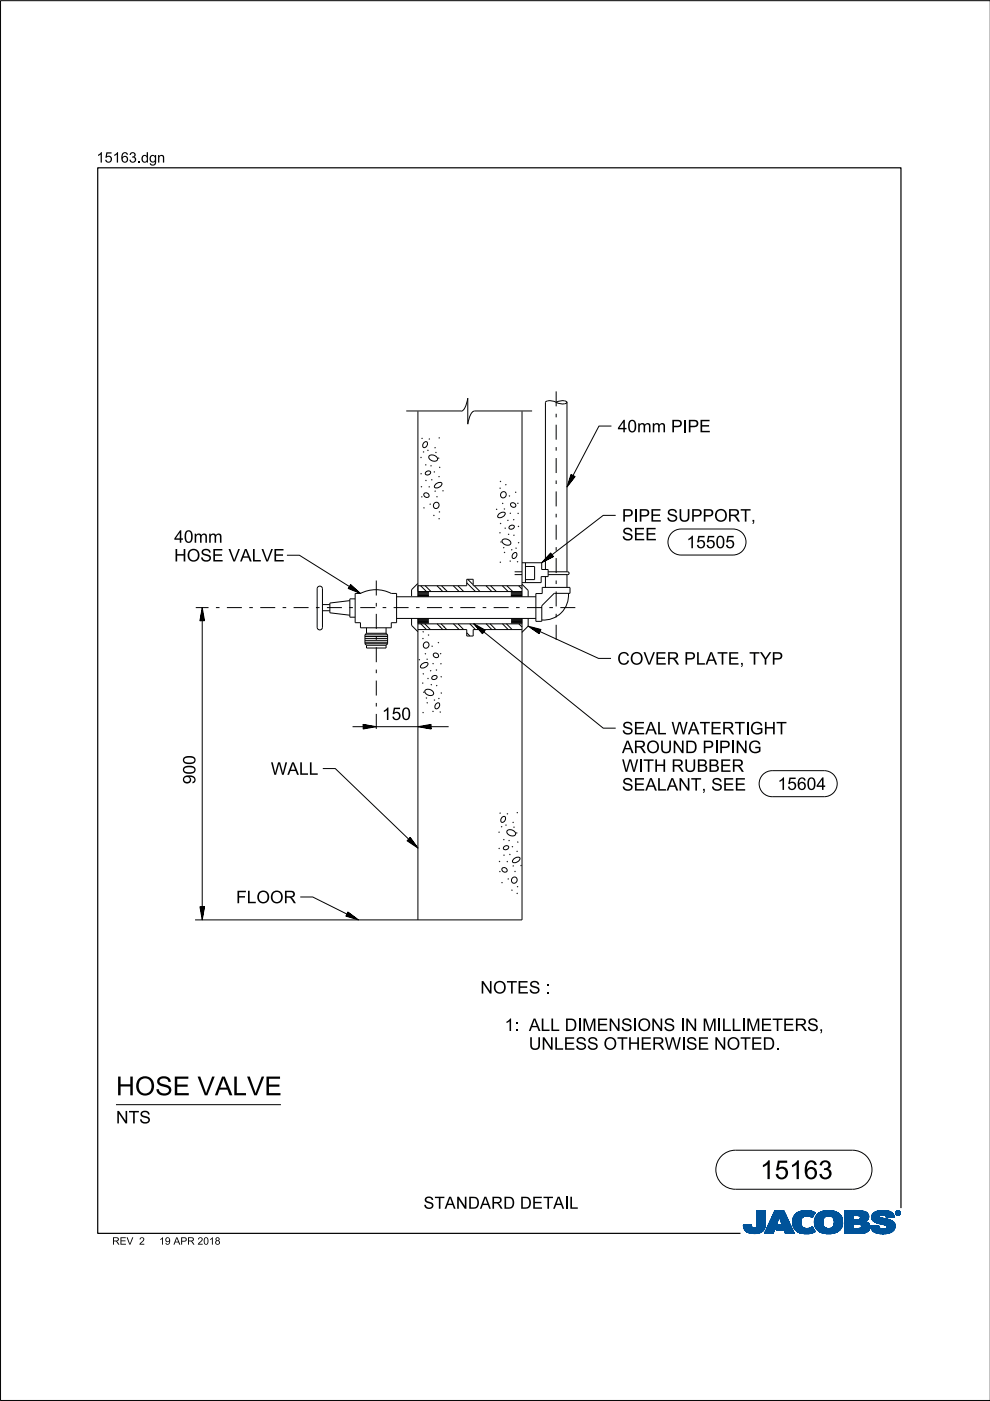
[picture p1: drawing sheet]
<svg xmlns="http://www.w3.org/2000/svg" width="210mm" height="297mm" viewBox="0 0 210 297" stroke-linecap="round" stroke-linejoin="round" font-family="sans-serif">
<defs><g id="words">
<g font-size="4">
<text x="24.6" y="232.2">H</text>
<text x="28.6" y="232.2">OSE VALVE</text>
<text x="161.1" y="250">15163</text>
</g>
<g font-size="2.6">
<text x="131" y="91.7">40mm PI</text>
<text x="145.8" y="91.7">PE</text>
<text x="131.9" y="110.6">PI</text>
<text x="135.4" y="110.6">PE SUPPORT,</text>
<text x="36.9" y="119">H</text>
<text x="36.9" y="115.1">40mm</text>
<text x="39.6" y="119">OSE VALVE</text>
<text x="131.9" y="114.6">SEE</text>
<text x="145.5" y="116.2">15505</text>
<text x="130.9" y="140.9">COVER PLATE,TYP</text>
<text x="81" y="152.6">150</text>
<text x="131.9" y="155.7">SEALW ATERTI</text>
<text x="159" y="155.7">GH</text>
<text x="164.6" y="155.7">T</text>
<text x="131.9" y="159.7">AROUN</text>
<text x="145.2" y="159.7">D PI</text>
<text x="152.4" y="159.7">PI</text>
<text x="155.9" y="159.7">N</text>
<text x="158.6" y="159.7">G</text>
<text x="41.4" y="166.3" transform="rotate(-90 41.4 166.3)">900</text>
<text x="57.4" y="164.3">W ALL</text>
<text x="131.9" y="167.6">SEALAN</text>
<text x="136.4" y="163.6">TH</text>
<text x="142.3" y="163.6">RUBBER</text>
<text x="146.5" y="167.6">T,SEE</text>
<text x="164.9" y="167.5">15604</text>
<text x="50.1" y="191.5">FLOOR</text>
<text x="101.8" y="210.6">N</text>
<text x="104.5" y="210.6">OTES :</text>
<text x="107" y="218.6">1:ALLDI</text>
<text x="123.4" y="218.6">M</text>
<text x="126.5" y="218.6">EN</text>
<text x="131.7" y="218.6">SI</text>
<text x="135.2" y="218.6">ON</text>
<text x="145.2" y="218.6">N</text>
<text x="148.9" y="218.6">M</text>
<text x="153" y="218.6">L</text>
<text x="158.2" y="218.6">M</text>
<text x="161.3" y="218.6">ETERS,</text>
<text x="112.1" y="222.6">UN</text>
<text x="117.5" y="222.6">LESS OTH</text>
<text x="135.8" y="222.6">ERW I</text>
<text x="145.4" y="222.6">SE N</text>
<text x="154.1" y="222.6">OTED.</text>
<text x="24.6" y="238.2">N</text>
<text x="27.3" y="238.2">TS</text>
<text x="89.8" y="256.3">STAN</text>
<text x="99.2" y="256.3">DARD DETAI</text>
<text x="120.6" y="256.3">L</text>
</g>
<g font-size="2.2">
<text x="20.5" y="34.5">15163.</text>
<text x="29.9" y="34.5">dgn</text>
</g>
<g font-size="1.6">
<text x="23.8" y="263.9">REV</text>
<text x="29.5" y="263.9">2</text>
<text x="33.7" y="263.9">19APR 2018</text>
</g>
</g></defs>
<g fill="none" stroke="#00539a" stroke-width=".21">
<path d="M157.6 259.8h1.7M157.6 259.9h1.7M157.6 259.9l1.7 .1M157.6 260h1.8M158.1 259.7h1.2M159.3 259.7h-1.7l.1 .7M159.3 259.7h-.9M159.3 259.7l.1 .3M159.4 260l.1 .3M160.4 260l-.2 .3h2M160.5 259.6h1.8M160.5 259.6l-.1 .4"/>
<path d="M160.5 259.7h1.8M160.5 256.7v2.9M160.5 256.9h1.8M160.5 257.5h1.8M160.5 256.7h1.8v2.7M160.5 256.8h1.8M160.5 256.8l1.8 .1M160.5 256.9l1.8 .1M160.5 257h1.8M160.5 257.1h1.8M160.5 257.2h1.8M160.5 257.2l1.8 .1"/>
<path d="M160.5 257.3h1.8M160.5 257.4h1.8M160.5 257.4l1.8 .1M160.5 257.6h1.8M160.5 257.6l1.8 .1M160.5 257.7h1.8M160.5 257.8h1.8M160.5 257.9h1.8M160.5 258h1.8M160.5 258.1h1.8M160.5 258.1l1.8 .1M160.5 258.2h1.8"/>
<path d="M160.5 258.3h1.8M160.5 258.3l1.8 .1M160.5 258.4h1.8M160.5 258.5h1.8M160.5 258.5l1.8 .1M160.5 258.6h1.8M160.5 258.6l1.8 .1M160.5 258.7h1.8M160.5 258.8h1.8M160.5 258.9h1.8M160.5 259h1.8M160.5 259.1h1.8"/>
<path d="M160.5 259.2h1.8M160.5 259.3h1.8M160.5 259.8h1.8M162.2 260h-1.8M162.2 259.9v.3M162.2 259.9h-1.8M162.2 259.8h-1.7M162.3 259.4l-.1 .5M162.3 259.4v-2.7h-1.8v2.9M162.3 259.5h-1.8M162.3 259.6h-1.8M162.3 256.7l-1.8 .1"/>
<path d="M162.3 259.4h-1.8M163.7 258.1h3.1M163.7 258h3.1M163.7 257.9h3M163.8 257.8h2.9M163.8 257.7h2.9M163.8 257.7h2.8M163.9 257.6h2.7M163.9 257.5h2.7M164 257.4h2.5M164 257.3h2.5M164.1 257.2h2.3"/>
<path d="M164.1 257.1h2.3M164.1 257h2.3M164.2 257h2.1M164.2 256.9h2.1M164.2 256.8h2.1M164.3 256.7h1.9l2.2 4.8h-1.9l-.3-.8h-1.7l.4-1h1l-.7-1.7-1.3 3.5h-1.8zM164.5 260h-1.7M164.5 259.9l-1.7 .1M164.5 259.9h-1.7M164.5 259.8l-1.7 .1M164.6 259.8h-1.7M164.6 259.7l-1.7 .1"/>
<path d="M164.6 259.7h-1.7M164.6 259.6h-1.7M164.6 259.5l-1.6 .1M164.7 259.5h-1.7M164.7 259.4l-1.7 .1M164.7 259.4h-1.7M164.7 259.3l-1.6 .1M164.7 259.3h-1.6M164.8 259.2l-1.7 .1M164.8 259.2h-1.7M164.8 259.1l-1.6 .1M164.8 260h2.9"/>
<path d="M164.8 259.1h-1.6M164.8 259.9h2.9M164.8 259l-1.6 .1M164.9 259.9h2.7M164.9 259h-1.7M164.9 259.8h2.7M164.9 258.9h-1.6M164.9 258.8h-1.6M164.9 259.7h2.7M164.9 259.7l-.4 1 3.6 .1M165 258.7h-1.6M165 258.6l-1.6 .1"/>
<path d="M165 258.6h-1.6M165 258.5l-1.6 .1M165 258.5h-1.6M165.1 258.4l-1.6 .1M165.1 258.4h-1.6M165.1 258.3l-1.6 .1M165.1 258.3h-1.6M165.1 258.2l-1.5 .1M165.1 258.2h-1.5M165.2 258.1l-1.6 .1M165.2 258.1h-1.6M165.2 258l.7 1.7h-1"/>
<path d="M165.2 258l.7 1.7M165.3 258.1h1.5M165.3 258.1l1.6 .1M165.3 258.2h1.6M165.3 258.2l1.6 .1M165.3 258.3h1.6M165.4 258.3l1.6 .1M165.4 258.4h1.6M165.4 258.4l1.6 .1M165.4 258.5h1.6M165.4 258.5l1.7 .1M165.4 258.6h1.7"/>
<path d="M165.5 258.6l1.6 .1M165.5 258.7h1.6M165.5 258.8h1.7M165.5 258.9h1.7M165.6 258.9h1.6M165.6 259h1.7M165.6 259l1.7 .1M165.6 259.1h1.7M165.6 259.1l1.7 .1M165.7 259.2h1.7M165.7 259.2l1.7 .1M165.7 259.3h1.7"/>
<path d="M165.7 259.3l1.7 .1M165.7 259.4h1.7M165.8 259.4l1.7 .1M165.8 259.5h1.7M165.8 259.5l1.7 .1M165.8 259.6h1.7M166.2 256.7l2.2 4.8M166.2 256.8l-1.9-.1-2.2 4.8h1.8l1.3-3.5M168 258.9l.4 1.5M168 258.9h1.8M168 259h1.8M168 259.1h1.8"/>
<path d="M168 259.2h1.8M168 259.2l1.8 .1M168 259.3h1.8M168 259.3l1.8 .1M168.1 259.4h1.8M168.1 259.5h1.7M168.1 259.4l1.7 .1M168.1 259.5l1.8 .1M168.1 259.6h1.8M168.1 259.7h1.8M168.1 259.7l1.8 .1M168.1 259.8h1.8"/>
<path d="M168.1 259.8l1.8 .1M168.2 260h1.8M168.2 259.9h1.8M168.3 258l-.3 .9M168.9 257.3l-.6 .7M169.1 257.1h3.6M169.2 257h3.4M169.4 256.9h3.1M169.5 256.9h2.9M169.8 256.8h2.4M169.8 259.1a1.33 1.33 0 0 0 .8 1.4 1.33 1.33 0 0 0 1.5-.3l.2-.1M169.8 259.1h-1.8"/>
<path d="M169.8 259l-1.8 .1M169.9 258.8l-1.9 .1M169.9 258.8h-1.9M169.9 258.7h-1.9M169.9 258.6h-1.8M169.9 258.6l-1.9 .1M169.9 258.5l-1.8 .1M169.9 258.5h-1.8M169.9 258.4l-1.8 .1M170 258.4h-1.9M170 258.4l-.2 .7M170 258.3l-1.8 .1"/>
<path d="M170 258.3h-1.8M170 258.2l-1.8 .1M170.1 258.2h-1.9M170.1 258.1l-.1 .3M170.1 258.1l-1.9 .1M170.2 258.1h-2M170.3 258h-2.1M170.3 256.7l-1.4 .5M170.3 256.7h1.5M170.3 256.7a4 4 0 0 1 2.5 .4M170.4 258h-2.1M170.4 257.9h-2.1"/>
<path d="M170.6 257.8l-2.3 .1M170.6 257.9l-.5 .2M170.8 257.8h-2.5M171.4 257.8h1M171.5 256.7l-1.7 .1M171.5 256.7l.6 .1M171.7 257.8h.7M171.8 257.9h.6M171.9 258h.4M172.1 258.1h.2M172.2 258.1h.1M172.3 258h-.3"/>
<path d="M172.4 257.7l-4 .1M172.5 257.7h-4.1M172.5 257.6l-4 .1M172.5 257.6h-4M172.6 257h-3.3M172.6 257.5l-4.1 .1M172.6 257.5h-4M172.6 257.4l-4 .1M172.7 257.4h-4M172.7 259h1.8M172.7 259.2h1.8M172.7 259.3h1.8"/>
<path d="M172.7 259.3l1.8 .1M172.7 259.4h1.8M172.7 257.3l-3.9 .1M172.7 259.5h1.8M172.7 259.5l1.8 .1M172.7 259.6h1.8M172.7 259.7h1.8M172.7 258.6h1.8M172.7 257.3h-3.9M172.8 259.8h1.8M172.8 257.2l-3.9 .1M172.8 259.9h1.8"/>
<path d="M172.8 259.9l.3 .6M172.8 259.8l1.8 .1M172.8 259.9l1.8 .1M172.8 257.2h-3.9M172.8 260h1.8M172.8 257.1l-.6 1.1a1.75 1.75 0 0 0-1.6-.3M172.9 257.1l-3.9 .1M173 257.8l-.3 1.3h1.8M173 257.8h5.3M173.1 257.7h5.2M173.1 257.7h5.1M173.1 257.6h5.1"/>
<path d="M173.2 257.6h4.9M173.2 257.5h4.8M173.4 257.4h4.6M173.4 257.4h4.5M173.5 257.3h4.4M173.6 257.2l4.2 .1M173.6 257.2h4.1M173.7 257.1l4 .1M173.8 257.1h3.8M173.9 257h3.5M174 257h3.3M174.1 256.9h3.2"/>
<path d="M174.2 256.9h2.8M174.4 256.8h2.6M174.5 259h-1.8M174.5 259.2a1.15 1.15 0 0 0 1.3 1.3M174.5 259.2l-1.8-.1 .1 .8M174.5 258.9l-1.8 .1M174.5 258.9h-1.8M174.5 258.8l-1.8 .1M174.5 258.7l-1.8 .1M174.5 258.7h-1.8M174.5 258.6l-1.8 .1M174.5 258.5l-1.8 .1"/>
<path d="M174.6 258.5h-1.9M174.6 256.8h1.9M174.6 258.4l-.1 .8M174.6 258.4h-1.8M174.6 258.4l-1.9 .1M174.6 258.3l-1.8 .1M174.6 258.3h-1.8M174.7 258.2h-1.9M174.7 258.1l-.1 .3M174.8 258.1l-2 .1M174.8 258.1h-1.9M174.9 256.7a3.2 3.2 0 0 1 3.6 1.4l.1 .8-.1 1.1"/>
<path d="M174.9 258l-1.9 .1M175 258h-2M175.1 257.9l-.4 .2M175.1 257.9h-2.1M175.2 257.9h-2.2M175.5 256.7h.7M175.7 257.8l-.6 .1M175.7 257.8l.6 .1M175.7 257.8h-2.7M176 257.8h2.4M176.2 257.9h2.2M176.3 257.9l.5 .5"/>
<path d="M176.4 258h2M176.4 256.7h-1.5a2.68 2.68 0 0 0-1.9 1.1M176.5 258l2 .1M176.5 258.1h2M176.6 258.1h1.9M176.6 258.2h1.9M176.7 258.2l1.8 .1M176.7 258.3h1.8M176.7 258.3l1.9 .1M176.7 259.9h1.8M176.7 258.4h1.9M176.8 258.4l.1 .5"/>
<path d="M176.8 258.4l1.8 .1M176.8 258.5h1.8M176.8 258.6h1.8M176.9 258.8h1.7M176.9 258.8l1.8 .1M176.9 258.7h1.7M176.9 259.4h1.8M176.9 259.2l1.8 .1M176.9 259.1h1.8M176.9 259.2h1.8M176.9 258.9v.3M176.9 259.2a1.11 1.11 0 0 1-1.1 1.3"/>
<path d="M176.9 259h1.8M176.9 258.9h1.8M176.9 259.3h1.8M176.9 259.3l1.8 .1M178 257.4l-4.7 .1M178.4 257.9h-2.1l.5 .5M178.5 259.7l-1.7 .1M178.5 259.8l-1.8 .1M178.5 259.8h-1.7M178.5 260l-.2 .5M178.5 259.9l-1.8 .1M178.5 260h-1.8"/>
<path d="M178.6 259.7h-1.8M178.6 258.5l-1.8 .1M178.6 259.6h-1.8M178.6 259.5l-1.8 .1M178.6 259.5h-1.8M178.7 259.4h-1.8M179.1 259.7h1.8M179.1 259.5h5.2M179.1 256.9h4.4M179.1 257.5h5M179.1 256.8h4M179.1 256.8h3.4"/>
<path d="M179.1 257h4.5M179.1 257.1h4.7M179.1 257.1l4.7 .1M179.1 257.2h4.8M179.1 257.2l4.8 .1M179.1 257.3h4.8M179.1 257.3l4.9 .1M179.1 257.4h4.9M179.1 257.4l5 .1M179.1 257.6h5M179.1 257.6l5 .1M179.1 257.7h5"/>
<path d="M179.1 257.7l1.8 .1M179.1 257.8h1.8M179.1 257.9h1.8M179.1 258h1.8M179.1 258.1h1.8M179.1 258.2h1.8M179.1 258.3h1.8M179.1 258.4h1.8M179.1 258.5h1.8M179.1 258.5l1.8 .1M179.1 258.6h4.8M179.1 258.7h4.7"/>
<path d="M179.1 258.7h4.6M179.1 258.8h4.5M179.1 258.9h4.5M179.1 258.9h4.3M179.1 259h4.4M179.1 259l4.5 .1M179.1 259.1h4.6M179.1 259.1l4.7 .1M179.1 259.2h4.8M179.1 259.2l4.9 .1M179.1 259.3h5M179.1 259.3l5.1 .1"/>
<path d="M179.1 259.4h5.1M179.1 259.4l5.1 .1M179.1 259.5l1.8 .1M179.1 259.6h1.8M179.1 259.8h1.8M179.1 259.9h1.8M179.1 260h1.8M180.9 257.7v.9M181.8 259.5h-.9v1v-1M181.8 259.5h.2M181.8 259.5l.8 .3M182.1 257.7l2.1 .1"/>
<path d="M182.2 257.8h2M182.2 259.5l2.1 .1M182.3 258.5h1.7M182.3 258.5l-1.4 .1M182.3 257.9h1.9M182.4 257.9h1.8M182.4 257.9v.1M182.4 257.9l-.4-.2h-1.1v.9M182.4 258h1.8M182.4 258v.3M182.4 258.3l-.1 .2M182.4 259.6h1.9"/>
<path d="M182.4 258.1h1.8M182.4 258.1l1.8 .1M182.4 258.2h1.8M182.5 259.7h1.9M182.5 256.9l1.1 .1M182.5 259.7l1.9 .1M182.6 259.8h1.8M182.6 259.8v.4l-.2 .2M182.7 259.9h1.7M182.9 256.8h-3.8v4.7M183.3 256.9l-4.2-.1v4.7M183.6 257l.4 .4"/>
<path d="M183.9 259.2l.2 .2M184 258.5l-2.1 .1M184 258.5h-1.8M184 257.4l.1 .2M184.1 258.4l-.8 .6 .6 .2M184.1 258.4h-1.8M184.1 258.3l-1.7 .1M184.1 258.3h-1.7M184.1 257.6l.1 .6M184.1 258.2l-1.7 .1M184.1 259.4l.3 .5v.6M184.2 258.2l-.1 .2"/>
<path d="M184.2 258h-1.8M184.4 259.9h-1.7M184.5 260h-1.8M184.6 259.9v.2M184.6 259.9h1.7M184.6 260h1.7M184.8 258.1h1.7M184.8 258l.2 .7M184.8 258h1.7M184.8 258.3h2.5M184.8 258.3l2.8 .1M184.8 258.1l1.8 .1"/>
<path d="M184.8 258.2h2M184.8 258.4h3M184.8 258.4l3.2 .1M184.9 258.2l2.1 .1M184.9 257.6h4.6M184.9 258.5h3.4M184.9 258.5l3.6 .1M184.9 258.6h3.7M184.9 257.5h4.5M185 257.5h4.4M185 258.6l3.7 .1M185 258.7h3.9"/>
<path d="M185 258.7l.6 .4M185 257.4h4.3M185 257.4h4.4M185.1 258.7l3.9 .1M185.1 258.8h.7M185.1 257.3h4.1M185.2 258.9h.6M185.2 258.9l4.1 .1M185.3 257.2h3.9M185.3 259h4M185.3 257.1l3.8 .1M185.4 257.1h3.7"/>
<path d="M185.4 259l4 .1M185.5 257h3.5M185.5 259.1h4M185.6 259.1l3.9 .1M185.6 259.1l.5 .2M185.7 259.2h3.9M185.7 256.9h3M185.8 259.2l3.8 .1M185.8 258.9h3.4M185.9 258.8h3.2M185.9 256.8h2.7M185.9 256.8l-.8 .5-.3 .7"/>
<path d="M185.9 256.8l.7-.1a3.3 3.3 0 0 1 2.7 .6h-4.2M186 259.3h3.6M186.1 256.8h2.3M186.1 259.4h3.6M186.1 259.3l1.5 .4 .4 .2M186.3 259.8l-.5 .1M186.3 259.8l-1.7 .1M186.3 259.8v.3M186.3 259.4h3.4M186.4 257.9h-1.6M186.4 257.9l.1 .1M186.5 257.9h-1.7"/>
<path d="M186.5 257.8h-1.7M186.5 258v.1M186.5 257.8l-.1 .1M186.5 257.7h-1.6M186.5 259.4l3.2 .1M186.5 258.1l.1 .1M186.6 257.6l-1.7 .1M186.6 258.2l.4 .1M186.7 256.7h.8M186.7 259.5h3M186.9 257.6h-2M186.9 259.5l2.9 .1"/>
<path d="M187 258.3l1.7 .4 .9 .6M187.2 259.6h2.6M187.3 257.6h2.2M187.4 259.7h2.4M187.6 257.6l1.9 .1M187.6 259.7h2.2M187.6 257.7h2M187.7 257.7a1.07 1.07 0 0 0-1.2 .1M187.7 257.7l.1 .1M187.7 257.8h1.9M187.8 257.8h1.7M187.8 256.7h-1.3"/>
<path d="M187.8 257.8l.1 .4M187.8 257.9h1.7M187.8 257.9h1.8M187.9 258h1.7M187.9 258l1.7 .1M187.9 258.1h1.1M187.9 258.1h1.7M187.9 259.9h1.9M188 259.9l.1 .2M188 260h1.8M188.1 257h-2.6M188.2 257h.6"/>
<path d="M188.7 256.9h-2.9M189.3 257.3l.3 .8-1.7 .1M189.6 259.3l.2 .4v.6M189.8 259.9l-1.8 .1M189.8 259.8h-2.1M189.8 259.8h-1.9M189.9 257.2v.1M189.9 257.1h.1M189.9 257.2h.1M189.9 257.3h.1M189.9 257.3l.2 .3M190 257.4h.1"/>
<path d="M190 257.4l.1 .1M190 257.5h.2M190 257.2v.1M190 257.2l.2 .3M190 257.3l.2 .2M190 257.1h-.1M190 257h-.1M190.1 257h-.2M190.1 257.5l.2 .1M190.1 256.9h-.1M190.1 257.6h.6M190.2 256.8l-.1 .1"/>
<path d="M190.2 257.5l.2 .1M190.2 257.5l-.1 .1M190.2 257.6h.4M190.2 256.9h.4M190.2 256.9h.4l-.1 .3 .2 .3-.3-.3-.2 .3zM190.2 256.9v.6l.1-.3 .3 .3M190.2 257h.4M190.2 257.1h.1M190.2 257.1h.5M190.2 257.2h.5M190.2 257.2l.3 .1M190.2 257.3h.1"/>
<path d="M190.2 257.4h.1M190.2 257.4l.1 .1M190.2 256.8h-.1M190.3 257h.2v.1l-.2 .1zM190.3 257v.2M190.3 257h-.1M190.4 257.2l.2 .3M190.4 257.6h.1M190.4 256.8h-.2l-.2 .4M190.4 256.7a.5 .5 0 0 1 .5 .5 .5 .5 0 0 1-.5 .5M190.4 256.8l.4 .2v.2M190.4 256.7a.5 .5 0 0 0-.5 .5 .5 .5 0 0 0 .5 .5l-.3-.1"/>
<path d="M190.4 256.8l.3 .1 .1 .3M190.4 256.7l-.4 .2-.1 .3M190.4 256.7v.1M190.4 257.6v.1M190.4 256.7l.3 .1 .2 .4M190.4 257h-.1l.1 .2M190.4 257l.2 .1-.2 .1M190.4 257h.1M190.5 257.3h.1M190.5 257.3l.1 .1M190.5 257.2l.2 .3M190.5 257.4h.1"/>
<path d="M190.5 257.1h.2M190.5 257.4l.2 .1M190.5 257l-.1 .2M190.5 256.7h-.3M190.6 257.5h.2M190.6 256.8h.1M190.6 257.1l-.1 .1M190.7 257.1h-.1M190.7 257.1l-.2 .1M190.7 257.1l-.5-.2v.6l.1-.3M190.7 257h-.1M190.7 256.8l.1 .1"/>
<path d="M190.7 256.8h-.6M190.7 256.9h.2M190.8 257h.1M190.8 257.6h-.2M190.8 257.2v.2l-.4 .2M190.8 257.2l-.1 .3-.3 .1M190.8 257.1h.1M190.8 257.2h.1M190.9 257.4l-.2 .1M190.9 257.4h-.1M190.9 257.3l-.1 .1M190.9 257.3h-.1"/>
<path d="M190.9 257.2h.1M190.9 257.2l-.1 .3-.4 .2M190.9 257.1h-.1M157.7 260.1h1.7M157.7 260l1.7 .1M157.7 260.2h1.8M157.7 260.2l1.8 .1M157.7 260.3h1.8M157.7 260.3l1.9 .1M157.7 260.4h4.4M157.7 260.4l.4 .5M157.7 260.4l4.4 .1"/>
<path d="M157.8 260.5h4.3M157.8 260.6h4.3M157.8 260.7h4.2M157.9 260.7h4.1M157.9 260.8h4M158 260.8h3.9M158 260.9h3.9M158.1 260.9h3.3M158.1 261h3.6M158.2 261h3.5M158.3 261.1h3.2M158.4 261.2h3.1"/>
<path d="M158.5 261.2h2.9M158.6 261.3h2.7M158.7 261.4h2.4M158.8 261.4h2.1M159.1 261.5h1.6M159.5 260.3l.3 .1 .4-.1M159.7 261.5h.7M160.9 261.4h.1M161.5 260.9h.2M161.6 261.1h-3.3M162.1 260.3l-2 .1M162.2 260.2l-1.9 .1"/>
<path d="M162.2 260.2a2.25 2.25 0 0 1-2.8 1.3l-.9-.2-.4-.4M162.2 260.2h-1.9M162.2 260.1l-1.8 .1M162.2 260.1h-1.8M162.2 260l-1.8 .1M164 261.4h-1.9M164 261.3l-1.9 .1M164 261.3h-1.8M164 261.2l-1.8 .1M164 261.2h-1.8M164.1 261.1l-1.9 .1M164.1 261.1h-1.8"/>
<path d="M164.1 261l-1.8 .1M164.1 261h-1.8M164.1 260.9l-1.8 .1M164.2 260.9h-1.8M164.2 260.8l-1.8 .1M164.2 260.8h-1.8M164.2 260.7l-1.8 .1M164.2 260.7h-1.7M164.2 260.6l-1.7 .1M164.3 260.6h-1.8M164.3 260.5h-1.8M164.3 260.4l-1.7 .1"/>
<path d="M164.3 260.4h-1.7M164.3 260.3l-1.7 .1M164.4 260.3h-1.8M164.4 260.2l-1.7 .1M164.4 260.2h-1.7M164.4 260.1l-1.7 .1M164.4 260.1h-1.7M164.5 260l-1.8 .1M164.5 260.7h3.5M164.6 260.7h3.4M164.6 260.6h3.4M164.6 260.5h3.4"/>
<path d="M164.6 260.5h3.3M164.6 260.4h3.3M164.7 260.4h3.2M164.7 260.3h3.2M164.7 260.3h3.1M164.7 260.2h3.1M164.8 260.1h3M164.8 260.1h2.9M166.3 260.8h1.8M166.3 260.8l1.8 .1M166.3 260.9h1.8M166.3 260.9l1.8 .1"/>
<path d="M166.3 261h1.9M166.3 261l1.9 .1M166.4 261.1h1.8M166.4 261.1l1.8 .1M166.4 261.2h1.9M166.4 261.2l1.9 .1M166.4 261.3h1.9M166.5 261.3l1.8 .1M166.5 261.4h1.9M166.5 261.5h1.9M166.5 261.5l-.3-.8 .3 .8h1.9M168.2 260l1.9 .1"/>
<path d="M168.2 260.1h1.9M168.2 260.1l1.9 .1M168.2 260.2h2M168.3 260.2l2 .1M168.3 260.3h2.1M168.3 260.3l2.2 .1M168.3 260.4h2.5M168.4 260.4l.6 .7M168.4 260.4l4.1 .1M168.5 260.5h4M168.5 260.6h4M168.6 260.7h4"/>
<path d="M168.6 260.7l4 .1M168.7 260.8h3.9M168.7 260.8l4 .1M168.8 260.9h3.9M168.9 260.9l3.8 .1M168.9 261h3.9M169 261l3.8 .1M169 261.1h3.9M169 261.1a4.2 4.2 0 0 0 3.8 0M169.1 261.1h3.8M169.2 261.2h3.5M169.3 261.3h3.2"/>
<path d="M169.5 261.4h2.8M169.6 261.4h2.6M170 261.5h2M170.6 261.6h.4M171.5 260.4h.9M171.6 260.4h.8M171.8 261.5h-1.5M171.8 260.3h.6M172 260.3h.3M172 260.2h.3M172.1 260.2h.2M172.2 260.1h.1"/>
<path d="M172.3 260.1l.6 1M172.6 261.2l-3.3 .1M172.8 260.1h1.9M172.9 260.1l1.9 .1M172.9 260.2h1.9M172.9 260.2l2 .1M172.9 260.3h2.2M173 260.3l2.1 .1M173 260.4h2.4M173 260.4h5.3M173.1 260.5h5.2M173.1 260.5l.7 .6 .8 .4"/>
<path d="M173.1 260.6h5.2M173.2 260.6h5M173.3 260.7h4.9M173.3 260.7h4.8M173.3 260.8h4.7M173.4 260.9h4.5M173.5 260.9h4.4M173.5 261h4.3M173.6 261h4.2M173.7 261.1h4M173.8 261.1h3.8M173.8 261.2h3.7"/>
<path d="M174 261.2h3.4M174.2 261.4h2.9M174.3 261.4h2.7M175.1 261.5h1.4M175.3 261.6h.4M176.6 260.2h1.9M177 261.4l-1 .2-1.4-.1h2.2M177.3 261.3h-3.3M178.1 260.8h-4.8M178.3 260.5l-.6 .6-.7 .3M178.3 260.4h-2.2M178.4 260.3l-2.2 .1"/>
<path d="M178.4 260.3h-2l-.6 .2M178.5 260.2l-2.1 .1M178.5 260.2h-2M178.5 260.1h-1.9M178.5 260l-1.9 .1M179.1 261.5h3.4M179.1 260.1h1.8M179.1 260.1l1.8 .1M179.1 260.2h1.8M179.1 260.2l1.8 .1M179.1 260.3h1.8M179.1 260.4h1.8"/>
<path d="M182.3 260.4h2.1M182.4 260.4h2M182.4 260.4l-.6 .1M183.1 261.4l-4 .1M183.4 261.3l-4.3 .1M183.5 261.3h-4.4M183.7 261.3h-.1M183.7 261.2l-4.6 .1M183.8 261.2h-4.7M183.9 261.1l-4.8 .1M184 261.1h-4.9M184 261l-4.9 .1"/>
<path d="M184.1 261l-.8 .4-1.1 .1M184.1 261h-5M184.1 260.9l-5 .1M184.2 260.9h-5.1M184.2 260.8l-5.1 .1M184.3 260.8h-5.2M184.3 260.7l-5.2 .1M184.3 260.7h-5.2M184.4 260.6l-5.3 .1M184.4 260.6h-5.3M184.4 260.5h-5.3M184.4 260.5l-.3 .5"/>
<path d="M184.4 260.4l-5.3 .1M184.5 260l-1.8 .1M184.5 260.2l-2 .1M184.5 260.3h-2M184.5 260.1h-1.9M184.5 260.2h-1.9M184.6 260l1.7 .1M184.6 260.1l.1 .3M184.6 260.1h1.8M184.6 260.2h1.8M184.6 260.1l1.8 .1M184.6 260.2l1.8 .1"/>
<path d="M184.7 260.3h1.8M184.7 260.3l1.8 .1M184.7 260.4a2.52 2.52 0 0 0 2.7 1.2M184.7 260.4h1.9M184.7 260.5h2M184.7 260.5h2.1M184.8 260.6h2.1M184.8 260.6h4.8M184.8 260.7h4.7M184.9 260.8h4.6M184.9 260.8h4.5M185 260.9h4.4"/>
<path d="M185.1 260.9h4.3M185.1 261h4.3M185.2 261.1h4M185.2 261.1h3.9M185.3 261.2h3.7M185.4 261.2h3.5M185.5 261.3h3.4M185.7 261.3h3.1M185.8 261.4h2.7M185.9 261.5h2.4M186.3 260.1a1.08 1.08 0 0 0 1.4 .5M186.4 261.5h1.6"/>
<path d="M186.6 261.6h.9M188 260.4h1.8M188 260.4l-.3 .2M188.1 260.3h1.7M188.1 260.1l-.1 .3M188.1 260.2h1.7M188.3 261.5l-.9 .1M188.9 261.3l-.6 .2M189.3 261.1h-4.1M189.4 260.9l-.5 .4M189.6 260.7h-4.8M189.7 260.6h-2"/>
<path d="M189.7 260.5h-1.9M189.7 260.5h-1.8M189.7 260.4h-1.7M189.7 260.3h-1.6M189.8 260.2h-1.7M189.8 260.3l-.4 .6M189.8 260.1h-1.7M189.8 260h-1.7"/>
<circle cx="190.4" cy="257.2" r=".51"/>
<circle cx="190.4" cy="257.2" r=".42"/>
</g>
<g fill="none" stroke="#000" stroke-width=".21">
<path d="M210 .1h-209.9v296.8h209.9M86.1 87.1l11.7 .1a2.75 2.75 0 0 0 1.3-2.3l.1-.5v5.5M88.6 87.2v39.3M89.3 97h.1M89.5 93h.1M89.8 95.9h.1M90 93.8l.5-.1a.75 .75 0 0 1 0 .8 .75 .75 0 0 1-.7 .4 .7 .7 0 0 1 .2-1.1zM90.3 98.6h.1M90.7 95.5h.1M91 93.1h.1M91.1 96.6a1.16 1.16 0 0 1 1.7 .9 1.08 1.08 0 0 1-1.2 .2 1.08 1.08 0 0 1-.7-.9zM91.4 98.8h.1"/>
<path d="M92.3 95h.1M92.4 96h.1M93 97.2h.1M93.1 92.9h.1M93.2 99.1h.1M100.6 87.2a2.75 2.75 0 0 0-1.3 2.3l-.1 .4M100.6 87.1h12.2M110.7 87.2v39.3M117.9 85.3a1.95 1.95 0 0 0-2.3 0v35.4M117.9 85.3a1.94 1.94 0 0 1 2.3 0 1.95 1.95 0 0 1-2.3 0zM120.2 85.3v35.9M129.6 90.3h-2.6l-5.8 11.1v-.2h.3l-.5 .6 .2-.8 .4 .2-.9 1.1 .5-1.4 .6 .2-1.3 1.6 .6-2 .8 .3-1.7 2.3 .9-2.7 .8 .4"/>
<path d="M60.8 117.7h2.7l11.2 7-.3-.1 .1-.2 .6 .6-.9-.4 .3-.3 1 .9-1.3-.5 .2-.6 1.5 1.4-1.9-.8 .3-.8 2.1 1.9-2.6-1 .5-.9M89.3 100.5h.1M89.4 103.2h.1M89.4 105.4h.1M89.9 107.7h.1M89.9 104.7a.57 .57 0 0 1 .8-.1 .57 .57 0 0 1 .1 .8 .64 .64 0 0 1-.9-.7zM90.3 101.9h.1M90.3 100a.62 .62 0 0 1 1 .1 .56 .56 0 0 1-.5 .6 .56 .56 0 0 1-.6-.4zM91 103.3h.1M91.2 107h.1M91.5 101.8h.1M92 109.3h.1"/>
<path d="M92.1 100.1h.1M92.3 104.2h.1M92.4 102.6l.3-.1a.62 .62 0 0 1 1 .1l-.6 .7a.62 .62 0 0 1-1-.2zM92.6 105.4h.1M93.1 101.1h.1M93.1 110h.1M93.2 108.6h.1M93.9 104.1h.1M105.3 107.9h.1M105.8 109l.3-.2a.62 .62 0 0 1 1 .1l-.6 .7a.62 .62 0 0 1-1-.2zM106 112.9h.1M106 103.5h.1"/>
<path d="M106.1 119.2h.1M106.1 102h.1M106.1 110.9h.1M106.2 114.9h.1M106.6 106.7h.1M106.6 114.4a1.15 1.15 0 0 1 1.7 .9 1.08 1.08 0 0 1-1.1 .2 1.08 1.08 0 0 1-.7-.9zM106.8 116.1h.1M106.9 107.9h.1M107 117.1h.1M107.1 111.9h.1M107.2 102.7h.1M107.7 110.3h.1"/>
<path d="M107.8 113.2h.1M108 105.1h.1M108.1 111.5a.63 .63 0 0 1 .9 .1 .56 .56 0 0 1-.4 .6 .56 .56 0 0 1-.7-.4zM108.2 118.9h.1M108.2 108.8h.1M108.3 106.8a.57 .57 0 0 1 .8-.1 .57 .57 0 0 1 .1 .8 .65 .65 0 0 1-.9-.7zM108.5 116.5h.1M108.9 110.1h.1M108.9 117.3l.5-.1a.68 .68 0 0 1 .1 .8 .68 .68 0 0 1-.9 .3 .87 .87 0 0 1 .3-1zM109 113.4h.1M109.3 104.3h.1M109.4 116.2h.1"/>
<path d="M109.7 119h.1M109.8 106.7h.1M109.9 108.8h.1M109.9 111.6h.1M110 115h.1M110.7 119.3h4.2v1.4h1.3v1.5h-1.5v1.3h-4M111.4 119.3v4.2M130.5 109.3h-2.6l-11.4 8.8 .2-.3 .1 .2-.7 .3 .6-.6 .3 .3-1.3 .7 1-1.1 .5 .4-1.9 1 1.5-1.6 .5 .6-2.4 1.3 1.8-2.1 .6 .8M142.4 113l1.1-.7 .9-.1h11a2.76 2.76 0 0 1 2.8 2.7 2.76 2.76 0 0 1-2.8 2.8h-11a2.76 2.76 0 0 1-2.6-1.7 2.76 2.76 0 0 1 .6-3zM42.4 131.6h1l-.5-2.8-.5 2.8 .8-.1-.3-2.1-.4 2.1 .6-.1-.2-1.5-.3 1.4h.4l-.1-.8-.2 .8 .2-.1v-.3v.7M42.9 128.8v66.2M67.3 124.5a.56 .56 0 0 1 .7-.2 .56 .56 0 0 1 .4 .5v8.2a.56 .56 0 0 1-.6 .6 .56 .56 0 0 1-.6-.6z"/>
<path d="M68.4 128.2h1.5M68.4 129.5h1.5M74.2 127.3l-4.3 .6v2l4.3 .5M75.3 127h-1.1v3.9h1.1M75.3 125.8h1.1a7.1 7.1 0 0 1 6.6 0h1.1v6.2h-1.1v1.1h-6.6v-1.1h-1.1zM77.4 134.6h4.8M77.4 136.5h4.8M77.4 134.6v1.9M77.4 134.9h4.8M77.4 135.4h4.8M77.4 135.8h4.8M77.4 136.2h4.8"/>
<path d="M77.4 136.5l.3 .3M77.7 133.1v1.2M77.7 136.8v.6h4.2v-.6M77.7 134.3h4.2M77.7 134.3l-.3 .3M77.7 136.8h4.2M81.9 133.1v1.2M81.9 134.3l.3 .3M82.2 134.6v1.9M82.2 136.5l-.3 .3M84.1 131.1h29.5M84.1 126.5h29.5"/>
<path d="M87.3 131.1v1.5l1.3 1.3M88.6 131.4h2.3M88.6 131.6h2.3M88.6 131.8h2.3M88.6 132h2.3M88.6 132.1h2.3M88.6 131.2h2.3M88.6 123.7l-1.3 1.3v1.4M88.6 125.7h2.3M88.6 125.9h2.3M88.6 126.1h2.3M88.6 126.3h2.3"/>
<path d="M88.6 126.4h2.3M88.6 125.5h2.3M88.6 125.4h22.1M88.6 132.3h22.1M88.6 131.1v63.9M88.6 124.2h10.4v-1.4h1.3v1.4h10.4M88.6 133.5h10.4v1.3h1.3v-1.3h10.4M88.9 139.8h.1M89.2 124.2l1.2 1.2M89.2 132.2l1.2 1.3M89.7 135.3h.1M89.7 133.9h.1"/>
<path d="M90 132.2l1.3 1.3M90.2 124.2l1.2 1.2M90.2 138.6h.1M90.6 139.7h.1M90.9 134.6h.1M91.6 137h.1M91.9 138.7a.57 .57 0 0 1 .8-.1 .57 .57 0 0 1 .1 .8 .65 .65 0 0 1-.9-.7zM92.6 124.2l1.3 1.2M92.7 132.2l1.2 1.3M93 136.2h.1M93.3 124.8l.1 .1M93.3 132.9l.1 .1"/>
<path d="M93.4 138.5h.1M93.5 132.2l1.2 1.3M93.6 124.2l1.3 1.2M94.1 132.9l.2 .1M94.2 124.8l.1 .1M96.1 124.2l1.2 1.2M96.1 132.2l1.2 1.3M97.1 124.2l1.2 1.2M97.1 132.3l1.2 1.2M99 123.6l1.8 1.8M99 134.2l.6 .6M99.2 122.8l1.1 1.1"/>
<path d="M99.6 132.2l1.2 1.3M100.4 132.2l1.3 1.3M100.6 124.2l1.2 1.2M102.3 134.4l.6-.8-2.5-1.4 1.9 2.2 .4-.8-1.8-1 1.4 1.6 .2-.5-1.2-.7 .9 1 .3-.3-.8-.4 .5 .6 .1-.2-.3-.2 25.9 20.9h2.6M103 124.2l1.3 1.2M103.1 132.2l1.2 1.3M103.9 132.2l1.2 1.3M104 124.2l1.3 1.2M106.5 124.2l1.2 1.2M106.5 132.2l1.2 1.3M107.4 132.2l1.2 1.3M107.5 124.2l1.2 1.2"/>
<path d="M108.3 125.7h2.4M108.3 125.9h2.4M108.3 126.1h2.4M108.3 126.3h2.4M108.3 126.4h2.4M108.3 125.5h2.4M108.4 131.4h2.3M108.4 131.6h2.3M108.4 131.8h2.3M108.4 132h2.3M108.4 132.1h2.3M108.4 131.2h2.3"/>
<path d="M110 124.2l.7 .7M110 132.2l.7 .8M110.7 131.2v63.8h-69.3M110.7 123.9l1.3 1.3v1.3M111.4 120.1h2v2.8h-2M112 131.1v1.7l-1.3 1.3M113.6 125.8h1.4v-1.3l5.9 .1v1.2h-3.4l-2.6 2.6v3.3h-1.3zM114.3 134.3l.4-.8-2.7-.7 2.3 1.5 .3-.8-2.1-.5 1.7 1.2 .2-.6-1.4-.4 1.1 .8 .2-.4-.9-.2 .7 .5v-.2l-.3-.1 13.1 6h2.7M115.6 122.2v2.3M116.2 121.2h4.2l.3 .3-.3 .3h-4.2M120.2 121.8v2.7M120.5 125.8a5.3 5.3 0 0 1-5.6 5.6"/>
<path d="M74.7 154.1h20.4M77 153.6v1l2.8-.5-2.8-.5 .1 .8 2.1-.3-2.1-.4 .1 .6 1.5-.2-1.4-.3v.4l.8-.1-.7-.2v.2h.3h-.7M89.4 140.8l.3-.2a.62 .62 0 0 1 1 .2l-.5 .7a.62 .62 0 0 1-1.1-.2zM89.6 144.8h.1M89.7 151h.1M89.8 142.8h.1M89.8 146.7h.1M90.2 146.3a1.15 1.15 0 0 1 1.7 .8 1.08 1.08 0 0 1-1.1 .3 1.08 1.08 0 0 1-.7-.9zM90.4 147.9h.1M90.6 149h.1M90.7 143.8h.1M91.3 142.2h.1"/>
<path d="M91.4 154.1h-.7l.3-.1v.2l-.8-.1 .9-.2v.4l-1.4-.2 1.5-.2 .1 .6-2.1-.4 2.1-.4 .1 .9-2.8-.5 2.8-.5v1M91.5 145.1h.1M91.7 143.4a.63 .63 0 0 1 1 0 .56 .56 0 0 1-.5 .6 .56 .56 0 0 1-.6-.4zM91.8 150.8h.1M91.8 140.7h.1M92.1 148.4h.1M92.5 142h.1M92.5 149.2l.5-.2a.68 .68 0 0 1 .1 .9 .68 .68 0 0 1-.8 .2 .87 .87 0 0 1 .2-.9zM92.6 145.3h.1M93 148h.1M93.4 150.9h.1M93.5 140.7h.1"/>
<path d="M93.6 143.4h.1M93.6 146.9h.1M68.4 163h2.7l16.1 15.4-.3-.2 .1-.1 .5 .6-.8-.5 .3-.3 .9 1.1-1.2-.8 .3-.5 1.2 1.7-1.7-1.2 .5-.6 1.6 2.2-2.3-1.5 .7-.7M105.8 176.5h.1M105.8 179.9h.1M106 172.5h.1M106.4 175.3h.1M106.5 173.2l.5-.1a.75 .75 0 0 1 .1 .8 .75 .75 0 0 1-.7 .4 .7 .7 0 0 1 .1-1.1zM106.8 178.1h.1M106.9 179.5a.62 .62 0 0 1 .9 0 .56 .56 0 0 1-.4 .6 .56 .56 0 0 1-.7-.4zM107.3 175h.1M107.6 172.6h.1"/>
<path d="M107.6 176a1.16 1.16 0 0 1 1.7 .9 1.08 1.08 0 0 1-1.1 .3 1.08 1.08 0 0 1-.7-1zM107.9 178.3h.1M108.6 179.6h.1M108.8 174.4h.1M109 175.4h.1M109.6 176.6h.1M109.7 172.3h.1M109.8 178.6h.1M161.8 164.2l1.1-.7 .8-.1h11a2.76 2.76 0 0 1 2.8 2.8 2.76 2.76 0 0 1-2.7 2.7h-11.1a2.76 2.76 0 0 1-2.5-1.7 2.76 2.76 0 0 1 .6-3zM42.9 192.3v.7l-.1-.3 .2-.1-.1 .8-.2-.9h.4l-.2 1.4-.2-1.4 .6-.2-.4 2.1-.4-2.1h.9l-.5 2.7-.5-2.7h1M63.7 190.2h2.6l7.9 3.9-.3-.1v-.2l.7 .5-.9-.2 .2-.4 1.1 .8-1.4-.4 .2-.6 1.7 1.2-2-.5 .3-.8 2.2 1.6-2.7-.8 .5-.8M105.9 182.7h.1"/>
<path d="M106 184.8h.1M106.4 187.2h.1M106.4 184.2a.57 .57 0 0 1 .8-.1 .57 .57 0 0 1 .1 .8 .64 .64 0 0 1-.9-.7zM106.9 181.4h.1M107.6 182.7h.1M107.8 186.4h.1M108.1 181.2h.1M108.5 188.8h.1M108.8 183.6h.1M108.9 182.1l.3-.2a.62 .62 0 0 1 1.1 .2l-.6 .6a.62 .62 0 0 1-1-.1zM109.2 184.8h.1M109.6 180.6h.1"/>
<path d="M109.7 189.5h.1M109.7 188h.1M110.5 183.6h.1M24.6 234.2h35M153 245.1l1.3-.9 1.6-.3h24.8a4.1 4.1 0 0 1 4.2 4.1 4.1 4.1 0 0 1-4.2 4.1h-24.8a4.1 4.1 0 0 1-3.8-2.5 4.1 4.1 0 0 1 .9-4.5z"/>
<circle cx="92.5" cy="107.2" r=".63"/>
<circle cx="106.7" cy="104.9" r=".63"/>
<circle cx="90.3" cy="136.7" r=".63"/>
<circle cx="109.1" cy="186.6" r=".63"/>
</g>
<path d="M110.7 121.8h-2.8M110.7 121.2h-2.8" fill="none" stroke="#000" stroke-width=".21" stroke-dasharray="1.6 1.6" stroke-linecap="butt"/>
<path d="M79.8 123.1v32.3M117.9 135.6v-52.8M122 128.8h-80.5" fill="none" stroke="#000" stroke-width=".21" stroke-dasharray="3.2 1.6 .8 1.6" stroke-linecap="butt"/>
<path d="M191 256.1v-220.5h-170.3v225.9h136.3" fill="none" stroke="#000" stroke-width=".25"/>
<g fill="#000">
<path d="M131.9 161h.4l.5 2.3 .6-2.3h.4l.6 2.3 .6-2.3h.3l-.7 2.7h-.4l-.6-2.4-.6 2.4h-.4z" fill-rule="evenodd"/>
<path d="M141.2 216.1a1.02 1.02 0 0 1 1.7 .6h-.3a.63 .63 0 0 0-.7-.5 .63 .63 0 0 0-.6 .5l.2 .2a1.54 1.54 0 0 1 1.5 .9 1.08 1.08 0 0 1-1.1 .8 1.08 1.08 0 0 1-1-.9h.3a.73 .73 0 0 0 .7 .6 .73 .73 0 0 0 .7-.5l-.4-.3a.98 .98 0 0 1-1.1-1.2z" fill-rule="evenodd"/>
<path d="M155.4 215.9h.3v2.4h1.3v.3h-1.6z" fill-rule="evenodd"/>
</g>
<use href="#words"/>
</svg>
